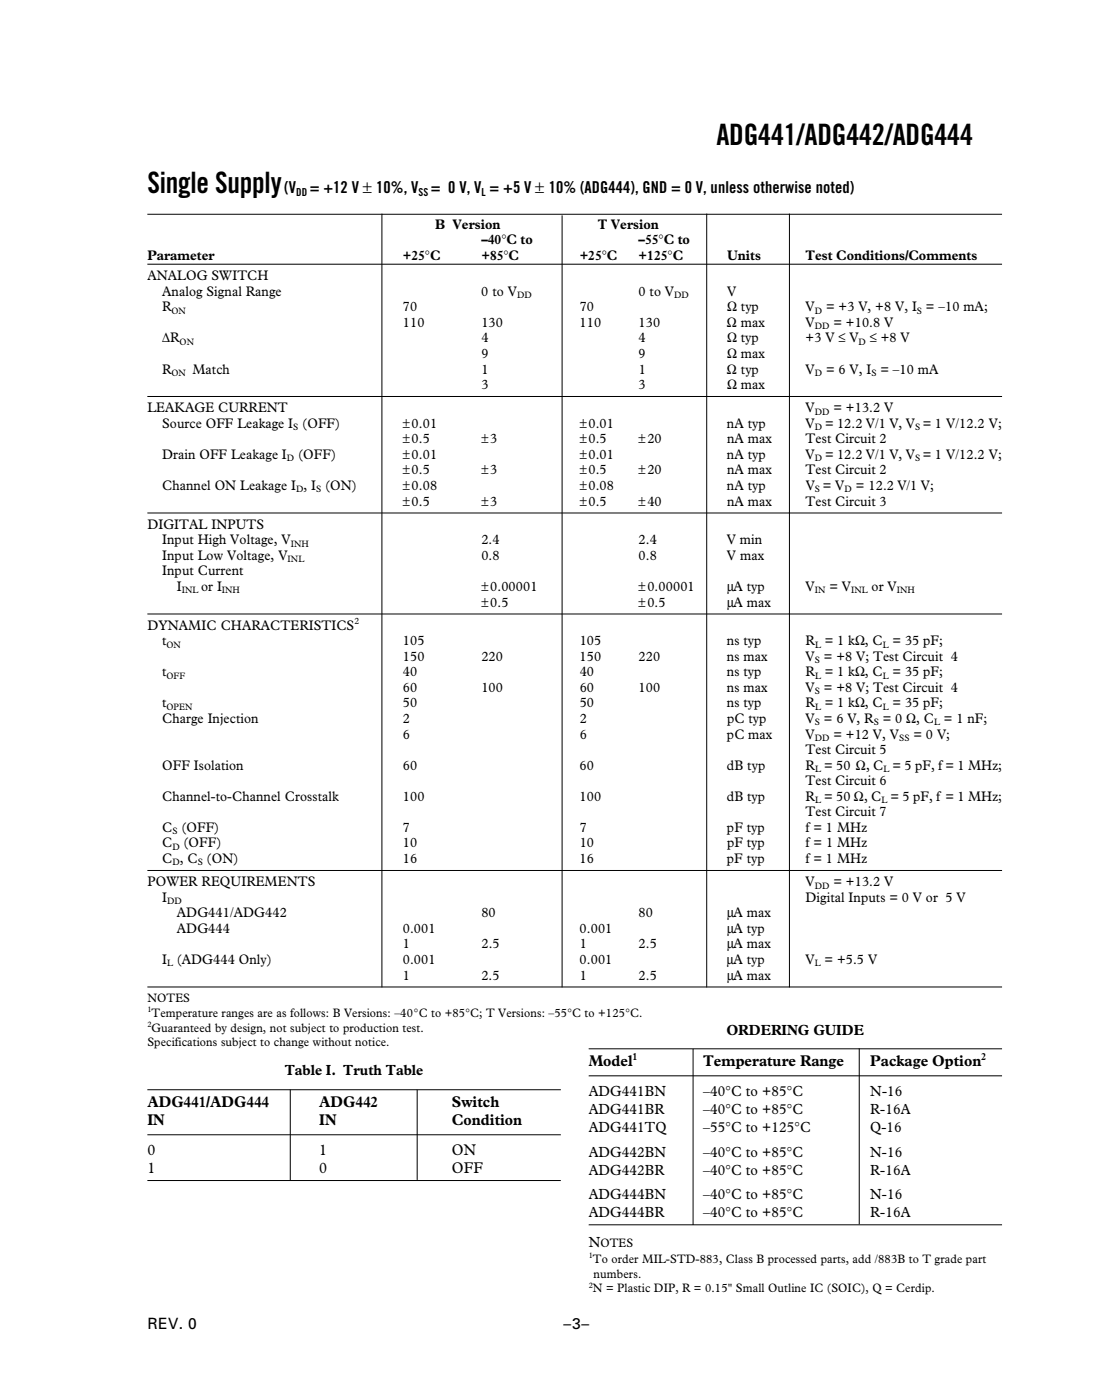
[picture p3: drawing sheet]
<svg xmlns="http://www.w3.org/2000/svg" width="241mm" height="302mm" viewBox="0 0 241 302" stroke-linecap="round" stroke-linejoin="round" font-family="sans-serif">
<defs><g id="words">
<g font-size="6.3">
<text x="154.4" y="31.2">ADG441/ADG442/ADG444</text>
<text x="31.7" y="41.6">Single Supply</text>
</g>
<g font-size="3.5">
<text x="61.2" y="41.7">(V</text>
<text x="66.7" y="41.7">= +12 V ± 10%, V</text>
<text x="92.9" y="41.7">= 0 V, V = +5 V ± 10% (ADG444), GND = 0 V, unless otherwise noted)</text>
</g>
<g font-size="3.4">
<text x="126.8" y="229.8">Model</text>
<text x="151.5" y="229.8">Temperature Range</text>
<text x="187.5" y="229.8">Package Option</text>
<text x="31.7" y="238.6">ADG441/ADG444</text>
<text x="68.8" y="238.6">ADG442</text>
<text x="97.4" y="238.6">Switch</text>
<text x="31.7" y="242.5">IN</text>
<text x="68.8" y="242.5">IN</text>
<text x="97.4" y="242.5">Condition</text>
<text x="31.7" y="248.9">0</text>
<text x="68.8" y="248.9">1</text>
<text x="97.4" y="248.9">ON</text>
<text x="31.7" y="252.8">1</text>
<text x="68.8" y="252.8">0</text>
<text x="97.4" y="252.8">OFF</text>
<text x="31.7" y="286.2">REV. 0</text>
<text x="121.4" y="286.4">–3–</text>
</g>
<g font-size="3.2">
<text x="156.5" y="222.9">ORDERING GUIDE</text>
<text x="61.4" y="231.7">Table I. Truth Table</text>
<text x="126.8" y="236.2">ADG441BN</text>
<text x="151.5" y="236.2">–40°C to +85°C</text>
<text x="187.5" y="236.2">N-16</text>
<text x="126.8" y="240.1">ADG441BR</text>
<text x="126.8" y="243.9">ADG441TQ</text>
<text x="151.5" y="243.9">–55°C to +125°C</text>
<text x="151.5" y="240.1">–40°C to +85°C</text>
<text x="187.5" y="240.1">R-16A</text>
<text x="187.5" y="243.9">Q-16</text>
<text x="126.8" y="249.2">ADG442BN</text>
<text x="151.5" y="249.2">–40°C to +85°C</text>
<text x="187.5" y="249.2">N-16</text>
<text x="126.8" y="253.1">ADG442BR</text>
<text x="151.5" y="253.1">–40°C to +85°C</text>
<text x="187.5" y="253.1">R-16A</text>
<text x="126.8" y="258.4">ADG444BN</text>
<text x="126.8" y="262.3">ADG444BR</text>
<text x="151.5" y="258.4">–40°C to +85°C</text>
<text x="151.5" y="262.3">–40°C to +85°C</text>
<text x="187.5" y="258.4">N-16</text>
<text x="187.5" y="262.3">R-16A</text>
<text x="126.8" y="268.7">N</text>
</g>
<g font-size="3">
<text x="93.8" y="49.3">B Version</text>
<text x="103.7" y="52.6">–40°C to</text>
<text x="128.8" y="49.3">T Version</text>
<text x="137.6" y="52.6">–55°C to</text>
<text x="31.7" y="56">Parameter</text>
<text x="86.8" y="56">+25°C</text>
<text x="103.7" y="56">+85°C</text>
<text x="124.9" y="56">+25°C</text>
<text x="137.6" y="56">+125°C</text>
<text x="156.6" y="56">Units</text>
<text x="173.6" y="56">Test Conditions/Comments</text>
<text x="31.8" y="60.4">ANALOG SWITCH</text>
<text x="34.9" y="63.7">Analog Signal Range</text>
<text x="103.7" y="63.7">0 to V</text>
<text x="137.6" y="63.7">0 to V</text>
<text x="156.6" y="63.7">V</text>
<text x="34.9" y="67.1">R</text>
<text x="86.8" y="70.4">110</text>
<text x="86.8" y="67.1">70</text>
<text x="103.7" y="70.4">130</text>
<text x="124.9" y="70.4">110</text>
<text x="124.9" y="67.1">70</text>
<text x="137.6" y="70.4">130</text>
<text x="156.6" y="70.4">Ω max</text>
<text x="156.6" y="67.1">Ω typ</text>
<text x="173.6" y="67.1">V</text>
<text x="173.6" y="70.4">V</text>
<text x="178" y="67.1">= +3 V, +8 V, I = –10 mA;</text>
<text x="179.6" y="70.4">= +10.8 V</text>
<text x="34.9" y="73.8">∆R</text>
<text x="103.7" y="73.8">4</text>
<text x="103.7" y="77.1">9</text>
<text x="137.6" y="73.8">4</text>
<text x="137.6" y="77.1">9</text>
<text x="156.6" y="73.8">Ω typ</text>
<text x="156.6" y="77.1">Ω max</text>
<text x="173.6" y="73.8">+3 V ≤ V</text>
<text x="187.4" y="73.8">≤ +8 V</text>
<text x="34.9" y="80.5">R</text>
<text x="41.5" y="80.5">Match</text>
<text x="103.7" y="83.8">3</text>
<text x="103.7" y="80.5">1</text>
<text x="137.6" y="83.8">3</text>
<text x="137.6" y="80.5">1</text>
<text x="156.6" y="80.5">Ω typ</text>
<text x="156.6" y="83.8">Ω max</text>
<text x="173.6" y="80.5">V</text>
<text x="178" y="80.5">= 6 V, I = –10 mA</text>
<text x="31.8" y="88.8">LEAKAGE CURRENT</text>
<text x="173.6" y="88.8">V</text>
<text x="179.6" y="88.8">= +13.2 V</text>
<text x="34.9" y="92.2">Source OFF Leakage I (OFF)</text>
<text x="86.8" y="92.2">±0.01</text>
<text x="86.8" y="95.5">±0.5</text>
<text x="103.7" y="95.5">±3</text>
<text x="124.9" y="92.2">±0.01</text>
<text x="124.9" y="95.5">±0.5</text>
<text x="137.6" y="95.5">±20</text>
<text x="156.6" y="92.2">nA typ</text>
<text x="156.6" y="95.5">nA max</text>
<text x="173.6" y="95.5">Test Circuit 2</text>
<text x="173.6" y="92.2">V</text>
<text x="177.7" y="92.2">= 12.2 V/1 V, V = 1 V/12.2 V;</text>
<text x="34.9" y="98.9">Drain OFF Leakage I</text>
<text x="64.2" y="98.9">(OFF)</text>
<text x="86.8" y="98.9">±0.01</text>
<text x="124.9" y="98.9">±0.01</text>
<text x="156.6" y="98.9">nA typ</text>
<text x="173.6" y="98.9">V</text>
<text x="177.7" y="98.9">= 12.2 V/1 V, V = 1 V/12.2 V;</text>
<text x="34.9" y="105.6">Channel ON Leakage I , I (ON)</text>
<text x="86.8" y="102.2">±0.5</text>
<text x="86.8" y="105.6">±0.08</text>
<text x="103.7" y="102.2">±3</text>
<text x="124.9" y="105.6">±0.08</text>
<text x="124.9" y="102.2">±0.5</text>
<text x="137.6" y="102.2">±20</text>
<text x="156.6" y="105.6">nA typ</text>
<text x="156.6" y="102.2">nA max</text>
<text x="173.6" y="102.2">Test Circuit 2</text>
<text x="173.6" y="105.6">V = V</text>
<text x="184.4" y="105.6">= 12.2 V/1 V;</text>
<text x="31.8" y="113.9">DIGITAL INPUTS</text>
<text x="86.8" y="108.9">±0.5</text>
<text x="103.7" y="108.9">±3</text>
<text x="124.9" y="108.9">±0.5</text>
<text x="137.6" y="108.9">±40</text>
<text x="156.6" y="108.9">nA max</text>
<text x="173.6" y="108.9">Test Circuit 3</text>
<text x="34.9" y="117.3">Input High Voltage, V</text>
<text x="103.7" y="117.3">2.4</text>
<text x="137.6" y="117.3">2.4</text>
<text x="156.6" y="117.3">V min</text>
<text x="34.9" y="120.6">Input Low Voltage, V</text>
<text x="34.9" y="124">Input Current</text>
<text x="103.7" y="120.6">0.8</text>
<text x="137.6" y="120.6">0.8</text>
<text x="156.6" y="120.6">V max</text>
<text x="38.1" y="127.3">I</text>
<text x="43.3" y="127.3">or I</text>
<text x="103.7" y="127.3">±0.00001</text>
<text x="103.7" y="130.7">±0.5</text>
<text x="137.6" y="127.3">±0.00001</text>
<text x="137.6" y="130.7">±0.5</text>
<text x="156.6" y="127.3">µA typ</text>
<text x="156.6" y="130.7">µA max</text>
<text x="173.6" y="127.3">V</text>
<text x="178.7" y="127.3">= V</text>
<text x="187.8" y="127.3">or V</text>
<text x="31.8" y="135.7">DYNAMIC CHARACTERISTICS</text>
<text x="34.9" y="139">t</text>
<text x="86.8" y="142.4">150</text>
<text x="86.8" y="139">105</text>
<text x="103.7" y="142.4">220</text>
<text x="124.9" y="142.4">150</text>
<text x="124.9" y="139">105</text>
<text x="137.6" y="142.4">220</text>
<text x="156.6" y="142.4">ns max</text>
<text x="156.6" y="139">ns typ</text>
<text x="173.6" y="142.4">V = +8 V; Test Circuit 4</text>
<text x="173.6" y="139">R = 1 kΩ, C</text>
<text x="192.3" y="139">= 35 pF;</text>
<text x="34.9" y="145.7">t</text>
<text x="86.8" y="149.1">60</text>
<text x="86.8" y="145.7">40</text>
<text x="103.7" y="149.1">100</text>
<text x="124.9" y="149.1">60</text>
<text x="124.9" y="145.7">40</text>
<text x="137.6" y="149.1">100</text>
<text x="156.6" y="149.1">ns max</text>
<text x="156.6" y="145.7">ns typ</text>
<text x="173.6" y="145.7">R = 1 kΩ, C</text>
<text x="173.6" y="149.1">V = +8 V; Test Circuit 4</text>
<text x="192.3" y="145.7">= 35 pF;</text>
<text x="34.9" y="152.4">t</text>
<text x="34.9" y="155.8">Charge Injection</text>
<text x="86.8" y="155.8">2</text>
<text x="86.8" y="152.4">50</text>
<text x="124.9" y="152.4">50</text>
<text x="124.9" y="155.8">2</text>
<text x="156.6" y="152.4">ns typ</text>
<text x="156.6" y="155.8">pC typ</text>
<text x="173.6" y="152.4">R = 1 kΩ, C</text>
<text x="173.6" y="155.8">V = 6 V, R = 0 Ω, C</text>
<text x="192.3" y="152.4">= 35 pF;</text>
<text x="203.4" y="155.8">= 1 nF;</text>
<text x="86.8" y="159.1">6</text>
<text x="124.9" y="159.1">6</text>
<text x="156.6" y="159.1">pC max</text>
<text x="173.6" y="159.1">V</text>
<text x="179.6" y="159.1">= +12 V, V</text>
<text x="196.8" y="159.1">= 0 V;</text>
<text x="34.9" y="165.8">OFF Isolation</text>
<text x="86.8" y="165.8">60</text>
<text x="124.9" y="165.8">60</text>
<text x="156.6" y="165.8">dB typ</text>
<text x="173.6" y="165.8">R = 50 Ω, C = 5 pF, f= 1 MHz;</text>
<text x="173.6" y="162.5">Test Circuit 5</text>
<text x="34.9" y="172.5">Channel-to-Channel Crosstalk</text>
<text x="86.8" y="172.5">100</text>
<text x="124.9" y="172.5">100</text>
<text x="156.6" y="172.5">dB typ</text>
<text x="173.6" y="172.5">R = 50 Ω, C = 5 pF, f = 1 MHz;</text>
<text x="173.6" y="169.2">Test Circuit 6</text>
<text x="34.9" y="179.2">C (OFF)</text>
<text x="86.8" y="179.2">7</text>
<text x="124.9" y="179.2">7</text>
<text x="156.6" y="179.2">pF typ</text>
<text x="173.6" y="179.2">f = 1 MHz</text>
<text x="173.6" y="175.9">Test Circuit 7</text>
<text x="34.9" y="185.9">C , C (ON)</text>
<text x="34.9" y="182.6">C</text>
<text x="39.5" y="182.6">(OFF)</text>
<text x="86.8" y="185.9">16</text>
<text x="86.8" y="182.6">10</text>
<text x="124.9" y="185.9">16</text>
<text x="124.9" y="182.6">10</text>
<text x="156.6" y="185.9">pF typ</text>
<text x="156.6" y="182.6">pF typ</text>
<text x="173.6" y="185.9">f = 1 MHz</text>
<text x="173.6" y="182.6">f = 1 MHz</text>
<text x="31.8" y="190.9">POWER REQUIREMENTS</text>
<text x="173.6" y="190.9">V</text>
<text x="179.6" y="190.9">= +13.2 V</text>
<text x="34.9" y="194.3">I</text>
<text x="38.1" y="197.6">ADG441/ADG442</text>
<text x="103.7" y="197.6">80</text>
<text x="137.6" y="197.6">80</text>
<text x="156.6" y="197.6">µA max</text>
<text x="173.6" y="194.3">Digital Inputs = 0 V or 5 V</text>
<text x="38.1" y="201">ADG444</text>
<text x="86.8" y="201">0.001</text>
<text x="124.9" y="201">0.001</text>
<text x="156.6" y="201">µA typ</text>
<text x="34.9" y="207.7">I</text>
<text x="38.1" y="207.7">(ADG444 Only)</text>
<text x="86.8" y="207.7">0.001</text>
<text x="86.8" y="204.3">1</text>
<text x="103.7" y="204.3">2.5</text>
<text x="124.9" y="207.7">0.001</text>
<text x="124.9" y="204.3">1</text>
<text x="137.6" y="204.3">2.5</text>
<text x="156.6" y="207.7">µA typ</text>
<text x="156.6" y="204.3">µA max</text>
<text x="173.6" y="207.7">V</text>
<text x="177.7" y="207.7">= +5.5 V</text>
<text x="86.8" y="211">1</text>
<text x="103.7" y="211">2.5</text>
<text x="124.9" y="211">1</text>
<text x="137.6" y="211">2.5</text>
<text x="156.6" y="211">µA max</text>
</g>
<g font-size="2.6">
<text x="31.7" y="215.9">NOTES</text>
<text x="32.7" y="219.1">Temperature ranges are as follows: B Versions: –40°C to +85°C; T Versions: –55°C to +125°C.</text>
<text x="31.8" y="225.4">Specifications subject to change without notice.</text>
<text x="32.7" y="222.3">Guaranteed by design, not subject to production test.</text>
<text x="129.3" y="268.7">OTES</text>
<text x="127.8" y="272.1">To order MIL-STD-883, Class B processed parts, add /883B to T grade part</text>
<text x="127.9" y="275.3">numbers.</text>
<text x="127.8" y="278.4">N = Plastic DIP, R = 0.15&quot; Small Outline IC (SOIC), Q = Cerdip.</text>
</g>
<g font-size="2.4">
<text x="63.8" y="42.3">DD</text>
<text x="90.2" y="42.3">SS</text>
<text x="103.7" y="42.3">L</text>
</g>
<g font-size="2.3">
<text x="136.3" y="228.5">1</text>
<text x="211.4" y="228.5">2</text>
</g>
<g font-size="2">
<text x="111.4" y="64.2">DD</text>
<text x="145.2" y="64.2">DD</text>
<text x="36.9" y="67.6">ON</text>
<text x="175.5" y="67.6">D</text>
<text x="175.5" y="70.9">DD</text>
<text x="197.5" y="67.6">S</text>
<text x="38.7" y="74.3">ON</text>
<text x="185" y="74.3">D</text>
<text x="36.9" y="81">ON</text>
<text x="175.5" y="81">D</text>
<text x="187.8" y="81">S</text>
<text x="175.5" y="89.3">DD</text>
<text x="63.2" y="92.7">S</text>
<text x="175.5" y="92.7">D</text>
<text x="197.1" y="92.7">S</text>
<text x="61.8" y="99.4">D</text>
<text x="175.5" y="99.4">D</text>
<text x="197.1" y="99.4">S</text>
<text x="63.8" y="106.1">D</text>
<text x="68.1" y="106.1">S</text>
<text x="175.5" y="106.1">S</text>
<text x="182" y="106.1">D</text>
<text x="62.7" y="117.8">INH</text>
<text x="62" y="121.1">INL</text>
<text x="39.2" y="127.8">INL</text>
<text x="47.8" y="127.8">INH</text>
<text x="175.5" y="127.8">IN</text>
<text x="183.4" y="127.8">INL</text>
<text x="193.2" y="127.8">INH</text>
<text x="76.4" y="134.5">2</text>
<text x="35.9" y="139.5">ON</text>
<text x="175.5" y="142.9">S</text>
<text x="175.6" y="139.5">L</text>
<text x="190.2" y="139.5">L</text>
<text x="35.9" y="146.2">OFF</text>
<text x="175.5" y="149.6">S</text>
<text x="175.6" y="146.2">L</text>
<text x="190.2" y="146.2">L</text>
<text x="35.9" y="152.9">OPEN</text>
<text x="175.6" y="152.9">L</text>
<text x="190.2" y="152.9">L</text>
<text x="175.5" y="156.3">S</text>
<text x="175.5" y="159.6">DD</text>
<text x="188.2" y="156.3">S</text>
<text x="193.7" y="159.6">SS</text>
<text x="201.2" y="156.3">L</text>
<text x="175.6" y="166.3">L</text>
<text x="190.3" y="166.3">L</text>
<text x="175.6" y="173">L</text>
<text x="189.9" y="173">L</text>
<text x="37.1" y="179.7">S</text>
<text x="37.1" y="183.1">D</text>
<text x="37.1" y="186.4">D</text>
<text x="42.6" y="186.4">S</text>
<text x="175.5" y="191.4">DD</text>
<text x="36" y="194.8">DD</text>
<text x="36" y="208.2">L</text>
<text x="175.5" y="208.2">L</text>
</g>
<g font-size="1.8">
<text x="31.7" y="218">1</text>
<text x="31.7" y="221.2">2</text>
<text x="126.8" y="271">1</text>
<text x="126.8" y="277.4">2</text>
</g>
</g></defs>
<g fill="none" stroke="#000" stroke-width=".22">
<path d="M31.7 46.2h184.2M31.7 56.9h184.2M82.3 46v166.7M121.1 46.4v166.3M152.3 46v166.7M170.1 46v166.7M31.7 85.4h184.2M31.7 110.5h184.2M31.7 132.3h184.2M31.7 187.5h184.2M31.7 212.6h184.2M31.7 234.8h89.1"/>
<path d="M62.5 234.8v19.5M89.9 234.8v19.4M126.8 226h89.1M126.8 231.8h89.1M149.3 226v37.9M185.1 225.9v37.9M31.7 244.5h89.1M31.7 254.3h89.1M126.8 263.9h89.1"/>
</g>
<use href="#words"/>
</svg>
